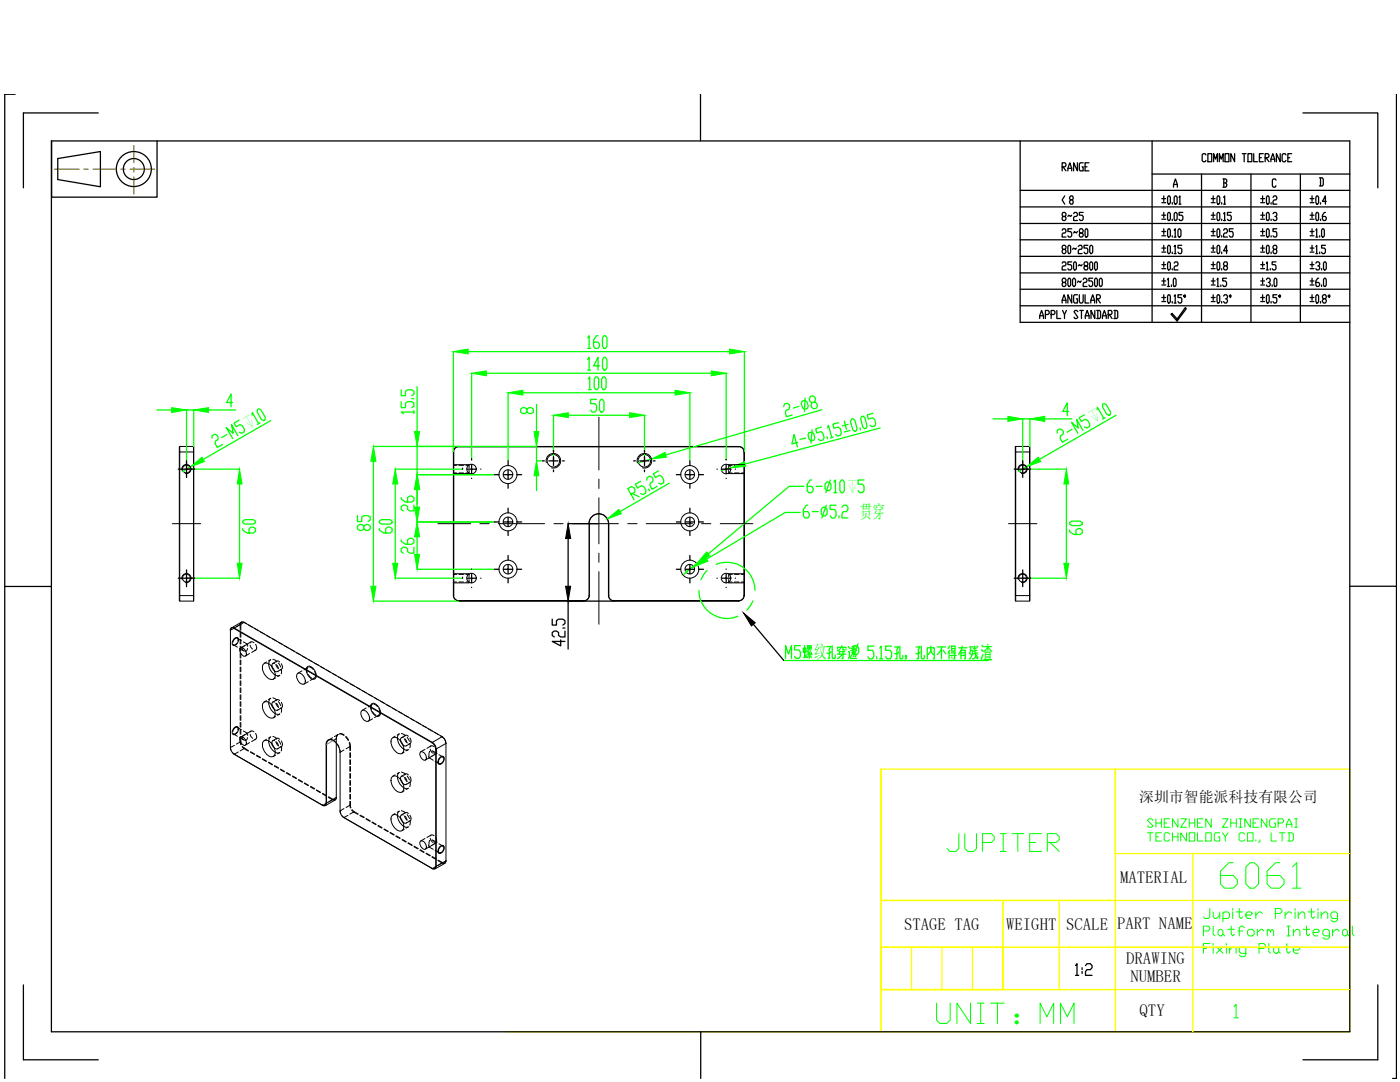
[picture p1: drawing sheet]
<svg xmlns="http://www.w3.org/2000/svg" width="279mm" height="216mm" viewBox="0 0 279 216" stroke-linecap="round" stroke-linejoin="round" font-family="sans-serif">
<defs><g id="words">
<text font-size="9.3" fill="#0f0" x="242.7" y="178.5">6061</text>
<text font-size="7.5" fill="#0f0" x="185.9" y="205.3">UNIT：MMMM</text>
<text font-size="7.1" fill="#0f0" x="188" y="171.1">JUPITER</text>
<text font-size="5.8" fill="#0f0" x="201.8" y="204.2">：</text>
<text font-size="4.4" x="211" y="45.2">8~25</text>
<text font-size="3.7" fill="#0f0" x="195.6" y="131.5">渣</text>
<g font-size="3.6" fill="#0f0">
<text x="171.6" y="103.3">贯穿</text>
<text x="162.5" y="131.4">纹</text>
</g>
<g font-size="3.4" fill="#0f0">
<text x="49.5" y="85.7" transform="rotate(-30 49.5 85.7)">↧</text>
<text x="218.2" y="84.7" transform="rotate(-31 218.2 84.7)">↧</text>
<text x="169.1" y="98.3">↧</text>
</g>
<g font-size="3.3">
<text x="223.5" y="176.3">MATERIAL</text>
<text x="180.4" y="185.5">STAGE TAG</text>
<text x="200.8" y="185.5">WEIGHT</text>
<text x="212.8" y="185.5">SCALE</text>
<text x="222.9" y="185.4">PART NAME</text>
<text x="224.8" y="192.4">DRAWING</text>
<text x="225.6" y="195.9">NUMBER</text>
<text x="227.4" y="202.7">QTY</text>
</g>
<text font-size="3" x="227.3" y="160">深圳市智能派科技有限公司</text>
</g></defs>
<!-- layer: 0 -->
<g fill="none" stroke="#000" stroke-width=".2">
<path d="M35.9 89.1l-.1 1.1M36.3 93.8a.91 .91 0 0 1 .8-1.1 .91 .91 0 0 1 1 1 .91 .91 0 0 1-1.1 .8M38.6 89.1h-2.7l-.1 29.7M38.7 90.2l-.1 28.6M90.5 90.2l.1 28.6zM90.5 94.4h.6M90.5 92.9h.6M90.5 92.7h3.1v.7M91.6 89.1a1.04 1.04 0 0 0-1.1 1.1M91.6 89.1a1.08 1.08 0 0 0-1.1 1.1M91.6 89.1l55.9 .1zM91.6 89.1v.1"/>
<path d="M91.6 94.4h.9M91.6 92.9h.9M93 94.4h.6M93 92.9h.6M93.6 93.8v.7h-3.1M109 92.3a1.46 1.46 0 0 1 1.3-1.8 1.46 1.46 0 0 1 1.6 1.6 1.46 1.46 0 0 1-1.8 1.3M127.2 92.3a1.46 1.46 0 0 1 1.3-1.8 1.46 1.46 0 0 1 1.6 1.6 1.46 1.46 0 0 1-1.9 1.3M145.4 93.8v.7h3.2M145.5 94.4h.6M145.5 92.9h.6M146.6 94.4h.9M146.6 92.9h.9"/>
<path d="M147.4 89.1a1.08 1.08 0 0 1 1.1 1.1M147.4 89.1a1.04 1.04 0 0 1 1.1 1.1M147.5 89.1v.1M147.9 92.9h.7M148 94.4h.6M148.5 90.2l.1 28.6zM148.6 92.7h-3.2v.7M202.6 89.2l.1-.1v1.1zM202.7 89.1h2.8v1.1h-2.8v28.6l-.1-28.6M203.2 93.8a.91 .91 0 0 1 .8-1.1 .91 .91 0 0 1 1 1 .91 .91 0 0 1-1.2 .8M205.5 89.1v29.7h-2.8v1.1M205.5 90.2v29.7h-2.8l-.1-1.1"/>
<path d="M36.3 115.6a.91 .91 0 0 1 .8-1.2 .91 .91 0 0 1 1 1 .91 .91 0 0 1-1.1 .8M38.6 118.8v1.1zM38.6 118.8h-2.7v1.1h2.7M38.7 118.8l-.1-29.7v1.1h-2.7v29.7M90.5 116.1h.6M90.5 114.6h.6M90.5 114.5h3.1v.7M90.5 118.8a1.04 1.04 0 0 0 1.1 1.1M90.6 118.8a.78 .78 0 0 0 .6 1l.4 .1M91.6 119.9h25zM91.6 116.1h.9M91.6 114.6h.9"/>
<path d="M93 116.1h.6M93 114.6h.6M93.6 115.6v.7h-3.1M117.5 104.5a1.95 1.95 0 0 1 2-2 1.95 1.95 0 0 1 1.9 2 1.93 1.93 0 0 0-1.9-2 1.93 1.93 0 0 0-1.9 2M117.6 118.8a1.04 1.04 0 0 1-1.1 1.1h.1M117.6 104.5v14.3M117.6 118.8h.1M117.6 104.5h.1M117.6 118.8a1.08 1.08 0 0 1-1.1 1.1M121.4 118.8a1.08 1.08 0 0 0 1.1 1.1M121.4 118.8v-14.3l.1 14.3M121.4 118.8h.1"/>
<path d="M121.5 118.8a1.04 1.04 0 0 0 1 1.1M122.5 119.9h25zM122.5 119.9h.1M145.4 115.6v.7h3.2M145.5 116.1h.6M145.5 114.6h.6M146.6 116.1h.9M146.6 114.6h.9M147.9 114.6h.7M148 116.1h.6M148.5 118.8a1.08 1.08 0 0 1-1.1 1.1M148.6 118.8h-.1a1.04 1.04 0 0 1-1.1 1.1"/>
<path d="M148.6 114.5h-3.2v.7M203.2 115.6a.91 .91 0 0 1 .8-1.2 .91 .91 0 0 1 1 1 .91 .91 0 0 1-1.2 .8M205.5 118.8v1.1M46.6 128.7l.8 .4M46.7 125.4l39.6 22.7M46.7 127.5l.3-.2 .4-.1a1.04 1.04 0 0 1-.9 1.6 .87 .87 0 0 1 .2-1.3zM46.7 125.4l-.5-.1-.2 .5M46.7 125.3a.49 .49 0 0 0-.5 0 .49 .49 0 0 0-.2 .5M46.8 125.3l1.9-1.1 39.5 22.8M46.8 125.3l-.8 .4v23.5M47.3 128.3l-.4 .4-.4-.1M47.3 127.4l.8 .4"/>
<path d="M47.5 127.9a.42 .42 0 0 0-.2-.6 .42 .42 0 0 0-.6 .3l-.2 .6M47.8 129.4l.8 .5M47.9 129.4a.99 .99 0 0 1 1.1 .3 .99 .99 0 0 1 .1 1.1 .66 .66 0 0 1-1.1-.5l-.1-.4zM47.9 124.6l.3-.5-2 1.2M47.9 124.6l-.7 .5M47.9 124.6h.2M47.9 124.6v1.1M47.9 126.2v.9M47.9 127.6v.9M47.9 129v.9M47.9 130.4v.9M47.9 131.7v.9"/>
<path d="M47.9 133.1v.9M47.9 134.5v.9M47.9 135.9v.9M47.9 137.3v.9M47.9 138.7v.9M48.1 124.6v1.1M48.1 126.2v.9M48.1 127.6v.9M48.1 129v.9M48.1 130.4v.9M48.1 131.7v.9M48.1 133.1v.9"/>
<path d="M48.1 134.5v.9M48.1 135.9v.9M48.1 137.3v.9M48.1 138.7v.9M48.2 124.1l.6 .1M48.6 128.1l.8 .4M48.8 124.2l-.4-.1-.3 .2v.3M48.8 124.2l.4 .2M48.8 128.8l-.7 .5M49.4 129v-.5l-.2 .1a.92 .92 0 0 0-.8 1 .51 .51 0 0 0 .6 .3 .51 .51 0 0 0 .4-.5M49.6 124.7l.7 .5M49.8 130.4l-.8 .5"/>
<path d="M49.9 128.7l.5 .8M50.1 128.1l-.8 .4M50.7 128.2l-.5-.1-.3 .2M50.8 125.4l.8 .4M51 128.6a.65 .65 0 0 1 .3 .6 .65 .65 0 0 1-.5 .6M51 129.7l-.8 .5M52 126.1l.8 .4M52.5 132.6a1.1 1.1 0 0 1 1.8 .4 1.75 1.75 0 0 1 .2 2.6 2.23 2.23 0 0 1-2.1-2.4zM53.1 126.8l.8 .4M53.2 132.1l-.5 .2M53.2 139.8l-.5 .3M54 131.6a1.63 1.63 0 0 0 .1 2.3l.8 .8"/>
<path d="M54 139.3l-.3 .9M54 131.6l-.4 .3M54 139.3l-.4 .3M54.2 133a.94 .94 0 0 0 1.3 .9M54.4 127.4l.8 .5M54.5 131.5l.8 .5M54.5 139.2l.8 .5M54.8 132.4h-.4l-.1 .6M54.9 134.7l.5 .1h.4l-.4 .2M55 135.3l-.5 .2M55 132.6l.5 .8M55.2 132.6l.4 .8"/>
<path d="M55.2 131.9l-.7 .5M55.2 139.6l-.7 .5M55.6 132.3l.4 .8M55.6 128.2l.8 .4M55.8 132.1l-.5-.2-.2 .2M55.8 139.8l-.5-.2-.2 .2M56.1 133.5v.9M56.1 132.4a.7 .7 0 0 1-.2 1.2M56.1 133.6l-.7 .4M56.7 128.8l.8 .5M58 129.5l.7 .5M59.2 130.2l.8 .5"/>
<path d="M59.4 134.4a1.14 1.14 0 0 1 1.4 1.1 .65 .65 0 0 1-.1 .9 .65 .65 0 0 1-.9-.2 1.63 1.63 0 0 1-.4-1.8zM60.3 133.9l-.8 .4M60.3 130.9l.8 .5M61.4 133.3l-.2 .4 .1 .5M61.4 133a1.46 1.46 0 0 1 1.6 1.3l.1 .5-.3 .7a1.18 1.18 0 0 1-1.4-.9 1.27 1.27 0 0 1 0-1.6zM61.5 133.2l-.8 .5M61.5 134.6l.7 .7M61.5 131.6l.8 .5M61.5 136l-.8 .5M61.8 133.1l.7 .5M62.7 135.3l-.8 .5M62.8 132.3l.8 .4"/>
<path d="M62.8 134a.93 .93 0 0 1-.2 1.4M63.9 133l.8 .4M65.1 133.7l.8 .4M66.4 134.4l.7 .4M67.5 135.1l.8 .4M68.7 135.7l.8 .5M69.9 136.5l.8 .4M71.1 137.1l.8 .5M72.3 137.8l.8 .5M73.5 138.5l.8 .5M74.7 139.2l.8 .5M75.9 139.9l.8 .4"/>
<path d="M46 149.2a1.55 1.55 0 0 0 .7 1.2M46.6 146.4l.8 .5M46.7 145.3l.3-.3h.4a1.04 1.04 0 0 1-.9 1.6 .87 .87 0 0 1 .2-1.3zM46.8 148.7l-.8 .5 .1 .5M47.3 146.1l-.4 .3h-.4M47.3 145.1l.8 .5M47.5 145.7a.42 .42 0 0 0-.2-.6 .42 .42 0 0 0-.6 .3l-.2 .6M47.6 150l-.8 .5-.4-.4M47.8 147.2l.8 .4M47.9 147.2a.99 .99 0 0 1 1.1 .3 .99 .99 0 0 1 .1 1.1 .66 .66 0 0 1-1.1-.5l-.1-.4zM47.9 148.1l.2 .5M47.9 140v.9"/>
<path d="M47.9 141.4v.9M47.9 142.8v.9M47.9 144.2v.9M47.9 145.6v.9M47.9 147v1.1M47.9 148.1l-.7 .4M47.9 148.1h.2M48.1 148.1v.5M48.1 140v.9M48.1 141.4v.9M48.1 142.8v.9M48.1 144.2v.9"/>
<path d="M48.1 145.6v.9M48.1 147v1.1M48.3 149l.4 .4M48.4 148.9l.4 .4M48.6 145.9l.8 .4M48.7 149.4l.8 .5M48.7 149.4l-.8 .4M48.8 149.3l.8 .5M48.8 149.3l-.1 .1M48.8 146.6l-.7 .5M49.4 146.7v-.4l-.4 .3a.57 .57 0 0 0-.6 .8 .57 .57 0 0 0 .9 .1l.1-.3M49.8 148.2l-.8 .5"/>
<path d="M49.9 146.5l.5 .8M50 150.1l.8 .5M50 150l.8 .5M50.1 145.9l-.8 .4M50.7 146l-.5-.1-.3 .2M51 146.4a.65 .65 0 0 1 .3 .6 .65 .65 0 0 1-.5 .5M51 147.5l-.8 .5M51.2 150.8l.8 .4M51.2 150.7l.8 .4M52.3 151.5l.8 .4M52.4 151.4l.8 .5M52.5 148a1.1 1.1 0 0 1 1.8 .4 1.75 1.75 0 0 1 .2 2.6 2.15 2.15 0 0 1-2.1-2.4z"/>
<path d="M52.5 140.3a1.1 1.1 0 0 1 1.8 .4 1.75 1.75 0 0 1 .2 2.6 2.15 2.15 0 0 1-2.1-2.4zM53.2 147.5l-.5 .3M53.6 152.2l.7 .4M53.6 152.1l.8 .4M53.6 140.2a2.77 2.77 0 0 0 1.3 2.2M53.6 147.9a2.77 2.77 0 0 0 1.3 2.2M54 147l-.3 .9M54 147l-.4 .3M54.2 140.7l.5 .8M54.2 148.4a.94 .94 0 0 0 1.3 .9M54.5 147l.8 .4M54.8 141.5l.4 .2 .3-.1"/>
<path d="M54.8 152.9l.8 .4M54.8 140.1h-.4l-.1 .6M54.8 147.8h-.4l-.1 .6M54.8 152.8l.8 .4M54.9 142.4l.5 .2 .4-.1-.4 .2M54.9 150.1l.5 .2 .4-.1-.4 .2M55 143l-.5 .2M55 150.7l-.5 .2M55 140.3l.5 .8M55 148l.5 .8M55.2 140.3l.4 .9M55.2 148.1l.4 .8"/>
<path d="M55.2 147.3l-.7 .5M55.6 140l.4 .8M55.6 147.7l.4 .8M55.8 147.5l-.5-.2-.2 .2M55.9 153.6l.8 .4M56 153.5l.8 .4M56.1 141.2v.9M56.1 140.1a.7 .7 0 0 1-.2 1.2M56.1 148.9v.9M56.1 147.8a.7 .7 0 0 1-.2 1.2M56.1 141.3l-.7 .4M56.1 149l-.7 .4"/>
<path d="M57.1 154.2l.8 .5M57.2 154.1l.8 .5M58.3 155l.9 .4M58.4 154.8l.8 .5M59.5 155.6l.8 .5M59.6 155.5l.8 .5M60.7 156.3l.8 .5M60.8 156.2l.8 .5M61.9 157l.8 .5M62 156.9l.8 .5M63.1 157.7l.8 .5M63.2 157.6l.8 .5"/>
<path d="M64.3 158.4l.8 .4M64.4 158.3l.8 .5M65.1 148.6v11.6M65.5 159.1l.9 .5M65.6 159l.8 .5M66.4 159.6h.5M66.4 159.6l-.8 .4M66.4 147.2l-.8 .5M66.4 159.5v.1M66.5 147.7v.1M66.5 147.8a.83 .83 0 0 0-.9-.1 .83 .83 0 0 0-.4 .8M66.5 147.8l.4 .3"/>
<path d="M66.9 159.6l-1.9 1.2M67.1 159.1l-.2 .5M67.1 159.1v.3l-.3 .2-.4-.1M67.2 148.4l.5 .8M67.4 146.7l-.3 .7-.6 .4M67.4 146.5l-.3 .9v11.7l-1.9 1.1M67.5 146.5l-.8 .5M67.7 146.5l.3-.1 .6 .3M67.8 146.4l.9 .3M67.8 149.6l.1 .5M67.9 150.1v.1M68.6 149.7l-.7 .4"/>
<path d="M69 147l.5 .8M69 147l.6 .7M69.7 148.2l.1 .8M69.8 148.1l.1 .9M69.8 149l-.7 .4M69.8 149h.1M69.8 149v.7M69.8 150.2v.9M69.8 151.6v.9M69.8 153v.9M69.8 154.4v.9M69.8 155.8v.9"/>
<path d="M69.8 157.1v.9M69.8 158.5v.9M69.8 159.9v.8M69.9 149v.7M69.9 150.2v.9M69.9 151.6v.9M69.9 153v.9M69.9 154.4v.9M69.9 155.8v.9M69.9 157.1v.9M69.9 158.5v.9M69.9 159.9v.8"/>
<path d="M72.2 141.8a1.14 1.14 0 0 1 1.5 1.1 .65 .65 0 0 1-.1 .9 .65 .65 0 0 1-1-.1 1.63 1.63 0 0 1-.4-1.9zM73.1 141.3l-.8 .4M74.2 140.7l-.1 .5v.4M74.2 140.4a1.46 1.46 0 0 1 1.7 1.3l.1 .6-.3 .6a1.18 1.18 0 0 1-1.5-.9 1.27 1.27 0 0 1 0-1.6zM74.3 140.6l-.8 .5M74.4 142l.6 .7M74.4 143.4l-.9 .5M74.6 140.5l.8 .5M75.6 142.7l-.9 .5M75.6 141.4a.93 .93 0 0 1-.2 1.4M77.1 140.6l.8 .4M78.2 147.4a1.1 1.1 0 0 1 1.7 .4 1.87 1.87 0 0 1 .4 2.5 1.21 1.21 0 0 1-1.6-.6 2.29 2.29 0 0 1-.5-2.3z"/>
<path d="M78.2 155.1a1.1 1.1 0 0 1 1.7 .4 1.92 1.92 0 0 1 .4 2.5 1.57 1.57 0 0 1-2-1.1l-.3-.9zM78.3 141.3l.8 .4M78.8 146.9l-.4 .3M78.8 154.6l-.4 .3M79.3 146.7l.4-.3-.2 .2-.2 .7M79.3 154.4l.4-.3-.2 .2-.2 .7M79.3 147.3a2.38 2.38 0 0 0 2 2.4l.2-.1M79.3 155a2.38 2.38 0 0 0 2 2.4l.2-.1M79.5 142l.8 .4M79.9 147.8a.92 .92 0 0 0 1.3 .9M79.9 155.5l.5 .8M80.1 146.4l.8 .4"/>
<path d="M80.1 154.1l.8 .4M80.4 156.4l.4 .2 .4-.2M80.5 147.2h-.3l-.2 .1-.1 .5M80.5 154.9h-.3l-.2 .1-.1 .5M80.7 150.1l-.5 .2M80.7 157.8l-.5 .2M80.7 142.7l.8 .4M80.7 147.4l.5 .8M80.7 155.1l.5 .8M80.9 147.5l.4 .8M80.9 155.2l.4 .8M80.9 146.7l-.8 .5"/>
<path d="M80.9 154.4l-.8 .5M81.3 147.1l.4 .8M81.3 154.8l.4 .8M81.5 146.9l-.5-.2-.3 .3M81.5 154.6l-.5-.2-.3 .3M81.5 149.6l-.5 .2M81.5 157.3l-.5 .2M81.8 147.2a.7 .7 0 0 1-.2 1.2M81.8 155a.7 .7 0 0 1-.2 1.1M81.8 148.4v.8M81.8 156.1v.8M81.8 148.4l-.7 .4"/>
<path d="M81.8 156.1l-.7 .4M81.9 143.4l.8 .4M83.1 144l.8 .5M83.9 150.1a.99 .99 0 0 1 1 .4 .99 .99 0 0 1 .1 1 .66 .66 0 0 1-1-.4l-.2-.5zM84.3 144.8l.8 .4M84.8 149.5l-.8 .5M85.5 145.4l.8 .5M85.6 151.2l.9 .5M85.7 151.2l-.8 .5M85.8 149.9l-.2 .4v.9l.7-.4M85.9 149.5l.4 .8M86 148.8l-.8 .5"/>
<path d="M86.2 149.8a.52 .52 0 0 1 .4 .7M86.2 148.2a1.55 1.55 0 0 1 .7 1.2M86.3 148.1a1.67 1.67 0 0 1 .7 1.3M86.4 149.9l.8 .4M86.6 149l-.5-.2-.2 .2M86.7 146.1l.8 .5M86.8 151.9l.8 .5M86.9 149.3a.7 .7 0 0 1-.2 1.2M87 149.5l.1 23.4zM87 150.5l-.8 .4M87.6 150.6l.8 .5M87.8 151.2l.2-.2 .5-.1a1.04 1.04 0 0 1-.9 1.6 .94 .94 0 0 1 .2-1.3z"/>
<path d="M87.8 151.3a.43 .43 0 0 1 .6-.2 .43 .43 0 0 1 .1 .6 .69 .69 0 0 1-.9 .6l-.1-.5zM87.9 146.8l.4 .2M88.2 147a1.67 1.67 0 0 1 .8 1.3M88.2 147l-1.9 1.1M88.2 147h.1M88.2 147a1.55 1.55 0 0 1 .8 1.3M89 148.4v23.4l-2.7 1.5M89 148.4l-1.9 1.1M89 148.3v.1M64.4 160.7l-17.7-10.2 17.7 10.2M64.4 160.7h.1M65.1 160.2l-.2 .5h-.5"/>
<path d="M65.1 160.2v-11.6a.94 .94 0 0 1 .6-1 .94 .94 0 0 1 1.1 .4 3.1 3.1 0 0 1 1.1 2.2v11.7a1.55 1.55 0 0 0 .7 1.2M65.2 160.2a.49 .49 0 0 1-.3 .5 .49 .49 0 0 1-.5 0M65.2 160.2l-.8 .5M68.6 163.1l17.7 10.2M68.6 163.1l17.6 10.2M68.6 161.3l-.7 .5 .1 .6M69.4 162.7l-.8 .4-.4-.4M69.8 160.7l.1 .5M69.8 160.7l-.7 .4M69.8 160.7h.1M69.9 160.7l.1 .5M70.2 161.6l.4 .4"/>
<path d="M70.3 161.6l.3 .3M70.6 162l.8 .5M70.6 162l-.8 .4M70.6 161.9l.9 .5M70.6 161.9v.1M71.8 162.7l.8 .5M71.9 162.7l.8 .4M73 163.4l.8 .5M73.1 163.3l.8 .5M74.2 164.1l.8 .5M74.3 164l.8 .5M75.4 164.8l.8 .4"/>
<path d="M75.5 164.7l.8 .5M76.6 165.5l.8 .5M76.7 165.4l.8 .5M77.8 166.2l.8 .4M77.9 166.1l.8 .5M78.2 162.8a1.1 1.1 0 0 1 1.7 .5 1.92 1.92 0 0 1 .4 2.4 1.57 1.57 0 0 1-2-1.1l-.3-.9zM78.8 162.3l-.4 .3M79 166.9l.8 .4M79.1 166.8l.8 .4M79.3 162.1l.4-.2-.2 .1-.2 .7M79.3 162.7a2.38 2.38 0 0 0 2 2.4l.2-.1M79.9 163.2a.92 .92 0 0 0 1.3 .9"/>
<path d="M80.1 161.8l.8 .4M80.2 167.6l.8 .4M80.3 167.5l.8 .5M80.5 162.6h-.3l-.2 .1-.1 .6M80.7 165.5l-.5 .2M80.7 162.8l.5 .8M80.9 162.9l.4 .8M80.9 162.2l-.8 .4M81.3 162.5l.4 .8M81.4 168.2l.8 .5M81.5 168.2l.8 .4M81.5 162.3l-.5-.2-.3 .3"/>
<path d="M81.5 165l-.5 .2M81.8 162.7a.7 .7 0 0 1-.2 1.1M81.8 163.8v.8M81.8 163.8l-.7 .4M82.6 169l.8 .4M82.6 168.8l.9 .5M83.8 169.6l.8 .5M83.9 167.9a.99 .99 0 0 1 1 .3 .99 .99 0 0 1 .1 1.1 .66 .66 0 0 1-1-.5l-.2-.4zM83.9 169.6l.7 .4M84.8 167.3l-.8 .5M85 170.3l.8 .5M85.1 170.2l.8 .5"/>
<path d="M85.6 169l.9 .5M85.7 169l-.8 .4M85.8 167.7l-.2 .4v.9l.7-.4M85.9 167.3l.4 .8M86 166.6l-.8 .5M86.2 167.6a.52 .52 0 0 1 .4 .7M86.2 171l.8 .5M86.2 173.3h.1M86.2 170.9l.9 .5M86.4 167.7l.8 .4M86.6 166.8l-.5-.2-.2 .2M86.8 169.7l.8 .5"/>
<path d="M86.9 172.9l-.2 .4h-.5M86.9 167.1a.7 .7 0 0 1-.2 1.2M87 168.2l-.8 .5M87 172.8a.49 .49 0 0 1-.2 .5 .49 .49 0 0 1-.5 0M87.4 171.7l.8 .5M87.4 171.6l.9 .5M87.6 168.4l.8 .4M87.8 169l.2-.2 .5-.1a1.04 1.04 0 0 1-.9 1.6 .94 .94 0 0 1 .2-1.3zM87.8 169.1a.43 .43 0 0 1 .6-.2 .43 .43 0 0 1 .1 .6 .69 .69 0 0 1-.9 .6l-.1-.5zM88.2 172.2l.6 .1-2 1.1M88.2 172.2l-.7 .4M88.3 172.1l-.1 .1"/>
<path d="M89 171.7l-.2 .5M89 171.7a.43 .43 0 0 1-.4 .5l-.3-.1"/>
<circle cx="37.2" cy="93.6" r=".78"/>
<circle cx="94.1" cy="93.6" r=".95"/>
<circle cx="101.4" cy="94.7" r="1.8"/>
<circle cx="101.4" cy="94.7" r=".95"/>
<circle cx="110.4" cy="91.9" r="1.25"/>
<circle cx="128.6" cy="91.9" r="1.25"/>
<circle cx="137.7" cy="94.7" r="1.8"/>
<circle cx="137.7" cy="94.7" r=".95"/>
<circle cx="144.9" cy="93.6" r=".95"/>
<circle cx="204.1" cy="93.6" r=".78"/>
<circle cx="37.2" cy="115.4" r=".78"/>
<circle cx="94.1" cy="115.4" r=".95"/>
<circle cx="101.4" cy="104.1" r="1.8"/>
<circle cx="101.4" cy="113.6" r="1.8"/>
<circle cx="101.4" cy="104.1" r=".95"/>
<circle cx="101.4" cy="113.6" r=".95"/>
<circle cx="137.7" cy="113.6" r="1.8"/>
<circle cx="137.7" cy="104.1" r="1.8"/>
<circle cx="137.7" cy="113.6" r=".95"/>
<circle cx="137.7" cy="104.1" r=".95"/>
<circle cx="144.9" cy="115.4" r=".95"/>
<circle cx="204.1" cy="115.4" r=".78"/>
</g>
<!-- layer: VhF -->
<g fill="none" stroke="#0f0" stroke-width=".25">
<path d="M80.1 77.8v1.2h.8v-.9l.4-.3h.9l.4 .3v.6l-.4 .3M82.2 79.6h.4M83.2 77.1v9M90.5 70.2v19.9M93.4 70.2h52.2M94.1 74.5v17.2M97.1 74.5h44.9M101.4 78.4v13.5M104.4 78.4h30.3M117.3 67.4l.3-.4v2.5M117.3 71.7l.3-.4v2.5M117.3 69.5h.6"/>
<path d="M117.3 73.8h.6M117.4 75.6l.3-.4v2.5M117.4 77.7h.6M118.9 75.2h.3l.3 .4v1.7l-.3 .4h-.3l-.3-.4v-1.7zM119.1 79.7h-1.2v.8h.9l.3 .5v.8l-.3 .4h-.6l-.3-.4M119.4 67h-.3l-.6 .8v1.3l.3 .4h.6l.2-.4v-.4l-.2-.4h-.9M119.6 73h-1.1l.9-1.7v2.5M119.9 79.7h.3l.3 .4v1.7l-.3 .4h-.3l-.3-.4v-1.7zM120.4 75.2h.3l.3 .4v1.7l-.3 .4h-.3l-.3-.4v-1.7zM120.5 67h.3l.3 .4v1.7l-.3 .4h-.3l-.3-.4v-1.7zM120.5 71.3h.3l.3 .4v1.7l-.3 .4h-.3l-.3-.4v-1.7zM137.7 78.4v13.5"/>
<path d="M144.9 74.5v17.2M148.6 70.2v19.9M160.7 79.4l-.2 2.7M31.3 81.8h3M37.3 93.6h10.5M38 93.1l-1.5 1M38.7 89.1v-7.3h-1.5v11.8M41.6 81.8h5.4M42.3 87.4v-.5l.6-.3 .4 .2 .2 .4v.5l-.5 .3-.1 .5 .5 .8 1-.6M45.3 86.7l-1 .6M46.4 80.3h-1.2l.9-1.7v2.6M47.5 86.9l-1.3-2.2 .3 1.8-1.4-1.2 1.4 2.2"/>
<path d="M47.7 83.8l-1 .6 .4 .7 .8-.4 .5 .2 .4 .8-.1 .5-.5 .3-.4-.3M47.8 96.6v15.8M50.3 82.8v-.5l1.3 2.2M51.4 81.7l.2-.1 .5 .2 .8 1.4v.6l-.3 .1-.4-.2-.9-1.5zM51.9 84.4l-.5 .3M54 83.9l-13.4 7.8M74.5 89.1h17M74.5 92v25M78.9 93.6h13.4M78.9 96.6v15.8M80.1 80.2v1.1h.8v-.9l.4-.2h.9l.4 .2v.6l-.4 .3M80.1 99.3v.3l.8 .6h1.3l.4-.3v-.6l-.4-.3h-.4l-.5 .3v.9"/>
<path d="M82.6 82.2h-2.5l.4 .3M82.6 81.9v.6M83.2 89.1v5.6h15.4M83.2 97.7v3.5M91.6 89.1h15.5v2.9h1.2M105.2 81.6l.4-.3h.4l.4 .3v.6l-.4 .3h-.4l-.4-.3v-.6l-.5-.3h-.4l-.4 .3v.6l.4 .3h.4l.5-.3M107.1 80.7v5.4M107.1 94.9v3M110.5 82.9v9M113.4 82.9h12.3M125.9 98.6l.8-.4v-.5l-.2-.4-.5-.2-.7 .4 1.2 2.2M126.2 98.5l1.4 .6"/>
<path d="M127.9 96l-1.1 .6 .4 .8 .8-.5 .5 .2 .4 .8-.1 .5-.5 .3-.4-.2M128.6 82.9v9M129.1 95.8v-.5l.5-.3 .5 .2 .2 .4v.5l-.5 .3-.1 .5 .4 .7 1.1-.6M129.4 97.6l.2 .3M130 91.6l-2.8 .8M131.4 94l-1 .5 .4 .8 .8-.5 .5 .3 .4 .7-.1 .5-.5 .3-.4-.2M133.6 96.4l-9.8 5.7M156.4 81.1l.2-.5 .5-.2 .4 .4 .1 .4-.1 .5-.6 .1-.2 .5 .2 .9 1.2-.4M159.4 81.1l-1.1 .3M160.1 80l.6-.1 .4 .3 .2 .8-.2 .5-.6 .2-.3-.4-.3-.8zM160.5 97h-3l-16.1 13.5M162 95.8h-.3l-.6 .8v1.3l.3 .4h.6l.3-.4v-.4l-.3-.5h-.9"/>
<path d="M162.6 80.2l.4 .3 .1 .4-.1 .5-.6 .2-.4-.3-.1-.4 .1-.5 .6-.2 .1-.5v-.4l-.5-.3-.5 .1-.2 .5 .1 .4 .4 .4M162.9 97h1.2M164 81.8l-31.1 9M164.9 96.2h.6l.3 .4v.9l-.3 .4h-.6l-.3-.4v-.9zM165.7 95.8l-.9 2.5M166.4 96.2l.3-.4v2.5M166.4 98.3h.6M167.9 95.8h.3l.3 .4v1.7l-.3 .4h-.3l-.3-.4v-1.7zM172.4 95.8h-1.1v.8h.8l.3 .4v.9l-.3 .4h-.6l-.2-.4M198.2 83.6h2.9M204.1 93.6h8.7M204.9 93.1l-1.6 1"/>
<path d="M205.5 89.1v-5.5h-1.4v10M208.5 83.6h5.4M211 86.4v-.5l.5-.3 .5 .2 .2 .4-.1 .5-.5 .3v.5l.4 .7 1.1-.6M212.8 96.6v15.8M213.3 82.1h-1.2l.9-1.7v2.5M214 85.7l-1 .5M216.1 85.9l-1.2-2.2 .3 1.7-1.4-1.1 1.3 2.2M216.4 82.8l-1 .6 .4 .7 .8-.4 .5 .2 .4 .7-.1 .5-.5 .3-.5-.2M219 81.8v-.5l1.3 2.2M220.1 80.7l.2-.2 .5 .2 .8 1.5v.5l-.3 .2-.4-.3-.9-1.4zM220.6 83.3l-.6 .3M222.7 82.9l-15.3 8.8"/>
<path d="M37.3 115.4h10.5M48.4 105.5v.3l.9 .6h1.3l.4-.3v-.6l-.4-.3h-.5l-.4 .3v.9M48.4 104l.5-.3h1.7l.4 .3v.3l-.4 .3h-1.7l-.5-.3zM71.3 102.9v1.2h.9v-.9l.4-.3h.9l.4 .3v.6l-.4 .3M72.6 105l.4-.3h.5l.4 .3v.6l-.4 .2h-.5l-.4-.2v-.6l-.4-.3h-.4l-.5 .3v.6l.5 .2h.4l.4-.2M74.5 119.9h17M75.7 105.5v.3l.9 .6h1.2l.4-.3v-.6l-.4-.3h-.4l-.4 .3v.9M75.7 104l.4-.3h1.7l.4 .3v.3l-.4 .3h-1.7l-.4-.3zM78.9 115.4h13.4M80.1 107.7v.3l.8 .6h1.3l.4-.3v-.6l-.4-.3h-.4l-.5 .3v.9M82.6 100.8v1.2h-.8l-.5-.3v-.6l-.4-.3h-.4l-.4 .3v.6l.4 .3M82.6 109.2v1.2h-.8l-.5-.3v-.6l-.4-.3h-.4l-.4 .3v.6l.4 .3"/>
<path d="M83.2 107.1v3.5M83.2 104.2h15.4M83.2 113.6h15.4M138.5 113.1l-1.6 1M139.1 112.4l-2.8 2.3M139.5 117.8a5.5 5.5 0 0 0 7.7 5.2M141.1 113.8l-.7 .9-.5 1M142.9 112.6a5.6 5.6 0 0 1 7.8 5.2M150.3 119.9l-1.2 1.8M159.7 102.2h-3l-15.7 9.4M161.2 100.8h-.3l-.6 .9v1.2l.3 .4h.6l.3-.4v-.4l-.3-.4h-.9M162.1 102.1h1.2"/>
<path d="M164.2 101.2h.6l.3 .5v.8l-.3 .4h-.6l-.3-.4v-.8zM164.9 100.8l-.9 2.5M166.8 100.8h-1.1v.9h.9l.2 .4v.8l-.2 .4h-.6l-.3-.4M167.4 102.9v.4M168 101.2l.3-.4h.6l.3 .4v.5l-.3 .4h-.6l-.3 .4v.8h1.2M204.1 115.4h8.7M213.5 105.8v.3l.8 .6h1.3l.4-.3v-.6l-.4-.3h-.4l-.5 .3v.9M213.5 104.3l.4-.3h1.7l.4 .3v.3l-.4 .3h-1.7l-.4-.3zM156.4 131.8h40.8M156.8 131.4v-2.6l.6 1.7 .6-1.7v2.6M159.7 128.8h-1.1v.9h.8l.3 .4v.9l-.3 .4h-.6l-.2-.4M160.3 129.3h.5v.9h-.5z"/>
<path d="M160.3 131.2h.3M160.6 128.8v2.4l.2-.3M160.8 130.7l.1 .5M161.1 129.9l.3 .5M161.2 128.8h.7v.7h-.7zM161.2 129.2h.7M161.3 130.9l-.1 .3M161.4 129.7l-.2 .3M161.5 128.8v.7M161.5 130.5v.9M161.8 129.9l-.5 .6M161.8 130.9l.1 .3"/>
<path d="M161.9 130.4l-.1 .1h-.7M161.9 130.2l.1 .5M165 129h.9l-.4 .5v1.9h-.2M165.9 130l-.4 .4h-.5M166.1 128.8v2.4l.1 .2h.4l.1-.2v-.5M167.1 130.5h1.7M167.7 129.2l-.2 .5-.4 .2M168 128.8v.4M168.2 130v1.4h-.2M168.2 130.5l-1.1 .9M168.2 129.2v.5h.6M168.6 130h-1.1v.5"/>
<path d="M168.8 129.3v-.1h-1.7v.3M169.3 130h.2v1l-.2 .4M169.3 129l.2 .3M169.5 131l.3 .4h1.2M169.8 129.9l.6-.4 .6 .4M169.8 129.3h1.2M170 130.2h.6l-.2 .3h.3l.1 .2-.2 .3M170.1 130.2v.3l-.3 .5M170.4 129v1.2M170.5 128.9h.6l.3 .4v.8l-.3 .5h-.6l-.3-.5v-.8zM170.7 128.8l-.7 .2M171.3 128.5l-.9 2.5"/>
<path d="M174.4 128.9h-1.2v.9h.9l.3 .4v.8l-.3 .5h-.6l-.3-.5M175 131v.5M175.6 129.3l.3-.4v2.6M175.6 131.5h.6M177.9 128.9h-1.1v.9h.8l.3 .4v.8l-.3 .5h-.5l-.3-.5M178.5 129.1h.8l-.3 .5v1.9h-.3M179.3 130.1l-.3 .3h-.5M179.6 128.9v2.4l.1 .2h.4l.1-.2v-.5M180.9 131l-.1-.2-.1 .2 .1 .1 .1-.1v.3l-.2 .2M182.8 129.1h.8l-.3 .5v1.9h-.3M183.6 130.1l-.3 .3h-.5M183.9 128.9v2.4l.1 .2h.3l.2-.2v-.5"/>
<path d="M185.1 131.5v-2.2h1.4v2.2h-.3M185.8 128.9a1.51 1.51 0 0 1-.6 1.7M185.8 129.6l.1 .5 .5 .5M187 129.1h1.7M187.9 129.4l-.9 1.2M188 129.1l-.1 .3v2.1M188.2 129.8l.5 .6M189.4 130.3v1.2M189.5 128.9l-.3 .5M189.5 129.8l-.3 .5M189.7 130.8h1.2M189.8 130.3h.9"/>
<path d="M189.9 128.9h.7v1h-.7zM189.9 129.4h.7M189.9 131.1l.1 .2M190.5 130.3v1.2h-.2M191.3 129.3h1.7M191.8 131.5v-1.7h.8v1.7h-.1M191.8 130.3h.8M191.8 130.8h.8M192 128.9l-.1 .7-.6 1M193.5 129.1h.8M193.7 129.1v.7l-.2 .6M193.7 129.8h.4a1.95 1.95 0 0 1-.6 1.7"/>
<path d="M193.7 130.4l.2 .4M194.5 128.9l.2 2.2 .4 .4v-.5M195 130.6a1.08 1.08 0 0 1-.9 .9M195 129.3l-.7 .1M195 129.8l-.7 .1M195 128.9l.1 .2M195.1 130.3l-.8 .1"/>
</g>
<g fill="#0f0" stroke="#0f0" stroke-width=".2">
<path d="M90.5 70.2l2.9-.5v.9z"/>
<path d="M145.6 69.7l3 .5-3 .4z"/>
<path d="M74.5 89.1l.5 2.9h-1z"/>
<path d="M74 117h1l-.5 2.9z"/>
<path d="M94.1 74.5l3-.5v1z"/>
<path d="M142 74l2.9 .5-2.9 .5z"/>
<path d="M101.4 78.4l3-.5v.9z"/>
<path d="M134.7 77.9l3 .5-3 .4z"/>
<path d="M110.5 82.9l2.9-.5v.9z"/>
<path d="M125.7 82.4l2.9 .5-2.9 .4z"/>
<path d="M78.9 93.6l.5 3h-1z"/>
<path d="M78.4 112.4h1l-.5 3z"/>
<path d="M83.2 94.7l.5 3h-1z"/>
<path d="M82.7 86.1h1l-.5 3z"/>
<path d="M82.7 101.2h1l-.5 3z"/>
<path d="M83.2 104.2l.5 2.9h-1z"/>
<path d="M82.7 110.6h1l-.5 3z"/>
<path d="M107.1 92l.4 2.9h-.9z"/>
<path d="M106.6 86.1h.9l-.4 3z"/>
<path d="M130 91.6l2.7-1.3 .3 .9z"/>
<path d="M141 110.1l.7 .8-2.6 1.5z"/>
<path d="M138.5 113.1l2.3-2 .5 .9z"/>
<path d="M121.2 103.6l2.3-1.9 .5 .8z"/>
<path d="M212.3 112.4h1l-.5 3z"/>
<path d="M212.8 93.6l.5 3h-1z"/>
<path d="M201.1 83.1l3 .5-3 .5z"/>
<path d="M205.5 83.6l3-.5v1z"/>
<path d="M204.9 93.1l2.3-1.9 .5 .9z"/>
<path d="M47.3 112.4h1l-.5 3z"/>
<path d="M47.8 93.6l.5 3h-1z"/>
<path d="M38 93.1l2.3-1.9 .5 .9z"/>
<path d="M34.3 81.3l2.9 .5-2.9 .5z"/>
<path d="M38.7 81.8l2.9-.5v1z"/>
</g>
<g fill="none" stroke="#0f0" stroke-width=".25">
<path d="M145.9 93.4l-1.9 .5M159.2 88.3l-1.2 .3 .5-1.9 .6 2.5M160.8 87.4l-1.1 .3M161.4 86.3l.6-.1 .4 .3 .2 .8-.2 .5-.5 .2-.4-.4-.2-.8zM162.1 85.7l-.2 2.7M163.9 85.2l-1.1 .4 .2 .8 .8-.3 .4 .4 .3 .8-.2 .5-.6 .1-.4-.3M165 87.1l.2 .5M165.2 85.4l.1-.5 .7 2.4M166.3 87.2l-.6 .2M167.4 84.3l-1.2 .3 .2 .8 .9-.2 .4 .3 .2 .9-.2 .4-.6 .2-.3-.3M168.5 84l.4 1.7M169.3 84.7l-1.2 .3"/>
<path d="M169.6 85.9l-1.1 .3M169.9 83.6l.3-.1 .4 .4 .4 1.6-.1 .5-.3 .1-.4-.4-.5-1.6zM171.6 85.4l.1 .4M171.9 83.1l.3-.1 .4 .4 .4 1.6-.1 .5h-.3l-.4-.3-.4-1.6zM174.2 82.5l-1.1 .3 .2 .8 .8-.2 .5 .3 .2 .8-.2 .5-.6 .1-.4-.2M175.7 85.4l-27 7.2"/>
</g>
<path d="M145.9 93.4l2.7-1.3 .2 1z" fill="#0f0" stroke="#0f0" stroke-width=".2"/>
<!-- layer: VhF -->
<g fill="none" stroke="#000" stroke-width=".25">
<path d="M37.2 92v1.6h-1.6M38.9 93.6h-1.7v1.7M92.3 93.6h.1M94.1 92.7v.9h-.9M94.1 91.8h.1M94.1 95.4v.1M95.1 93.6h-1v.9M95.9 93.6h.1M98.7 94.7h.9M101.4 93.8v.9h-.9M101.4 92v.9M101.4 96.5v.9"/>
<path d="M102.3 94.7h-.9v.9M103.2 94.7h.9M108.3 92h.3M110.5 91.1v.9h-1M110.5 89.8v.4M110.5 93.8v.3M111.4 92h-.9v.9M112.3 92h.3M126.5 92h.3M128.6 91.1v.9h-.9M128.6 89.8v.4M128.6 93.8v.3"/>
<path d="M129.5 92h-.9v.9M130.4 92h.3M135 94.7h.9M137.7 93.8v.9h-.9M137.7 92v.9M137.7 96.5v.9M138.6 94.7h-.9v.9M139.5 94.7h.9M143.1 93.6h.1M144.9 92.7v.9h-.9M144.9 91.8h.1M144.9 95.4v.1"/>
<path d="M145.9 93.6h-1v.9M146.7 93.6h.1M204.1 92v1.6h-1.7M205.8 93.6h-1.7v1.7M37.2 113.7v1.7h-1.6M38.9 115.4h-1.7v1.7M92.3 115.4h.1M94.1 114.5v.9h-.9M94.1 113.6h.1M94.1 117.2h.1M95.1 115.4h-1v.9M95.9 115.4h.1"/>
<path d="M98.7 104.2h.9M98.7 113.6h.9M101.4 103.2v1h-.9M101.4 112.7v.9h-.9M101.4 101.4v.9M101.4 106v.9M101.4 110.8v1M101.4 115.4v.9M102.3 104.2h-.9v.8M102.3 113.6h-.9v.9M103.2 104.2h.9M103.2 113.6h.9"/>
<path d="M113.4 104.5h6.1M113.4 107.5v9.5M122.5 119.9h-9.1v9.6M135 104.2h.9M135 113.6h.9M137.7 103.2v1h-.9M137.7 112.7v.9h-.9M137.7 101.4v.9M137.7 106v.9M137.7 110.8v1M137.7 115.4v.9M138.6 104.2h-.9v.8"/>
<path d="M138.6 113.6h-.9v.9M139.5 104.2h.9M139.5 113.6h.9M143.1 115.4h.1M144.9 114.5v.9h-.9M144.9 113.6h.1M144.9 117.2h.1M145.9 115.4h-1v.9M146.7 115.4h.1M204.1 113.7v1.7h-1.7M205.8 115.4h-1.7v1.7M110.2 123.5v1.2h.9v-.9l.4-.3h.8l.4 .3v.6l-.4 .3"/>
<path d="M111.9 127.7v1.2l-1.7-.9h2.5M112.3 125.3h.4M112.7 125.9v1.2h-.8l-.4-.3v-.6l-.4-.3h-.5l-.4 .3v.6l.4 .3M150.3 124.6l6.1 7.2"/>
</g>
<path d="M113.4 104.5l.5 3h-1zM112.9 117h1l-.5 2.9zM148.4 122.3l2.3 2-.7 .6z" fill="#000" stroke="#000" stroke-width=".2"/>
<g fill="none" stroke="#000" stroke-width=".2">
<path d="M119.5 83.2v10.6M119.5 95.6v1.9M119.5 99.3v9.2M34.4 104.5h5.7M87.4 104.5h6.6M95.8 104.5h1.8M99.5 104.5h9.2M110.5 104.5h1.9M114.2 104.5h9.2M119.5 110.4v1.8M119.5 114.1v10.5M125.3 104.5h1.8"/>
<path d="M129 104.5h9.2M140 104.5h1.9M143.7 104.5h6.6M201.3 104.5h5.6"/>
</g>
<!-- layer: 0 -->
<path d="M66.5 147.8l-1.3 .8" fill="none" stroke="#808080" stroke-width=".2"/>
<g fill="none" stroke="#0f0" stroke-width=".2">
<path d="M229 166.2h1.1M229.5 166.2v1.6M230.1 163.7l-.3-.3h-.5l-.3 .3 1.1 1.1-.3 .3h-.5l-.3-.3M230.7 163.4v1.7M230.7 164.2h1.1M230.7 167h.5M231.8 166.2h-1.1v1.6h1.1M231.8 163.4v1.7M232.3 164.2h.6M233.4 163.4h-1.1v1.7h1.1M233.4 166.4l-.3-.2h-.5l-.3 .2v1.2l.3 .2h.5l.3-.2M234 167h1.1"/>
<path d="M234 166.2v1.6M235.1 163.4v1.7l-1.1-1.7v1.7M235.1 166.2v1.6M235.6 163.4h1.2l-1.2 1.7h1.2M236.8 166.2v1.6l-1.2-1.6v1.6M237.3 166.2h1.1v1.6h-1.1zM237.3 164.2h1.1M237.3 163.4v1.7M238.4 163.4v1.7M239 166.2v1.6h1.1M239 164.2h.5M240.1 163.4h-1.1v1.7h1.1"/>
<path d="M240.6 166.2h1.1v1.6h-1.1zM241.7 163.4v1.7l-1.1-1.7v1.7M243.4 166.2h-.8l-.3 .2v1.2l.3 .2h.8v-.8h-.3M244 163.4h1.1l-1.1 1.7h1.1M244 166.2l.5 .8v.8M245.1 166.2l-.6 .8M245.6 164.2h1.1M245.6 163.4v1.7M246.7 163.4v1.7M247.3 165.1h.6M247.3 163.4h.6M247.6 163.4v1.7"/>
<path d="M248.4 166.4l-.3-.2h-.5l-.3 .2v1.2l.3 .2h.5l.3-.2M249 166.2h1.1v1.6h-1.1zM249.5 163.4v1.7l-1.1-1.7v1.7M250.1 164.2h.5M250.6 167.6v.2M251.2 163.4h-1.1v1.7h1.1M251.5 167.6v.2l-.3 .3M252.8 163.4v1.7l-1.1-1.7v1.7M253.7 166.2v1.6h1.1M254.5 163.4h-.8l-.3 .3v1.1l.3 .3h.8v-.9h-.3M255.1 164.2h.8l.3-.3v-.2l-.3-.3h-.8v1.7M255.3 166.2h1.1"/>
<path d="M255.9 166.2v1.6M256.7 165.1v-.6l.6-1.1 .5 1.1v.6M256.7 164.5h1.1M257 166.2h.8l.3 .2v1.2l-.3 .2h-.8M257.3 166.2v1.6M258.4 165.1h.5M258.4 163.4h.5M258.7 163.4v1.7M240.2 185.8h.9l.3-.4v-.3l-.3-.3h-.9v1.9M240.2 189.2h.6M241.4 181.3v1.6l-.3 .4h-.6l-.3-.4M241.4 188.3h-1.2v1.9"/>
<path d="M242.1 182v.9l.4 .4h.3l.6-.7M242.1 184.8v1.6l.4 .3M242.1 188.3v.3M242.1 188.9v1.3M242.8 188.9l1.3 1.3M243.1 185.8l.3-.4h.3l.4 .4v.6l-.4 .3h-.3l-.3-.3zM243.4 182v1.3M244.1 182.3l.3-.3h.6l.4 .3v.6l-.4 .4h-.9M244.1 182v1.9M244.1 186.4l.3 .3M244.1 188.9l-1.3 1.3M244.7 188.3v.3"/>
<path d="M244.7 188.9v1.3M245 185.4h1.4M245.4 189.6l.6-.7h.4l.3 .3v1M245.4 188.9v1.3M245.7 184.8v1.6l.3 .3 .4-.3M246 182v1.3M246.7 182h1.3M247 185.8h1M247.3 181.3v1.6l.4 .4 .3-.4M248.3 185.1l-.3-.3h-.3l-.4 .3v1.6M248.6 182.6h1l.4-.3-.4-.3h-.6l-.4 .3v.6l.4 .4h.6M248.6 190.2h-.9l-.4-.3v-.7l.4-.3h.6l.3 .3v1.4l-.3 .3h-.6l-.4-.3"/>
<path d="M249 185.8l.3-.4h.7l.3 .4v.6l-.3 .3h-.7l-.3-.3zM250.6 182v1.3M250.9 185.4v1.3M251.3 189.2h.9l.4-.3v-.3l-.4-.3h-.9v1.9M251.9 182.3l-.3-.3h-.3l-.7 .6M252.2 185.8l-.3-.4h-.3l-.7 .7M252.9 185.8l.3-.4 .3 .4v.3M252.9 185.4v1.3M253.2 188.3v1.6l.3 .3M253.5 185.8l.4-.4 .3 .4v.9M254.2 189.2l.3-.3h.4l.3 .3v.7l-.3 .3h-.4l-.3-.3zM254.5 182.3h1l.3-.3v-.4l-.3-.3h-1v2"/>
<path d="M255.2 189.9l.3 .3M256.2 188.9h1.3M256.5 182v1.3M256.8 188.3v1.6l.3 .3 .4-.3M256.8 184.8h.7M256.8 186.7h.7M257.1 184.8v1.9M257.8 182.3l-.3-.3h-.4l-.6 .6M258.1 186.1l.7-.7h.3l.3 .4v.9M258.1 189.6h1l.3-.4-.3-.3h-.6l-.4 .3v.7l.4 .3h.6M258.1 185.4v1.3M258.5 182v1.3"/>
<path d="M259.1 182.6l.7-.6h.3l.3 .3v1M259.1 182v1.3M260.1 185.4h1.3M260.7 184.8v1.6l.3 .3 .4-.3M261 182h1.4M261.7 181.3v1.6l.4 .4 .3-.4M262.1 186.1h.9l.3-.3-.3-.4h-.6l-.3 .4v.6l.3 .3h.6M263 182v1.3M263.7 182.6l.6-.6h.3l.4 .3v1M263.7 182v1.3M265.3 186.7h-1l-.3-.3v-.6l.3-.4h.7l.3 .4v1.3l-.3 .3h-.7l-.3-.3M266 185.4v1.3"/>
<path d="M266.9 183.3h-.9l-.4-.4v-.6l.4-.3h.6l.3 .3v1.3l-.3 .3h-.6l-.4-.3M267.3 185.8l-.4-.4h-.3l-.6 .7M267.9 185.8l.3-.4h.4l.3 .4v.6l-.3 .3h-.4l-.3-.3zM268.9 186.4l.3 .3M269.9 184.8v1.6l.3 .3M246.3 200.9l.4-.5v2.7M246.3 203.1h.9"/>
</g>
<!-- layer: 0 -->
<g fill="none" stroke="#ff0" stroke-width=".25">
<path d="M175.8 153.5h46.8v26.2M222.6 153.5v35.5h46.8v16.9h-46.8v-16.9h46.8v-18.7M222.6 153.5h46.8v16.8h-46.8zM175.8 179.7h24.4v9.3h-24.4v8.5h24.4v-8.5h-24.4zM211.4 179.7v17.8M222.6 179.7h-46.8v-26.2v52.4h-74.8M222.6 179.7v9.3h-22.4v8.5h22.4M222.6 179.7h-22.4v9.3h22.4v8.5M222.6 179.7h46.8M238.1 170.3v35.6M175.8 197.5h46.8v8.4h-46.8zM175.8 189h24.4v8.5h-24.4z"/>
<path d="M181.9 189v8.5M188 189v8.5M194.1 189v8.5M222.6 197.5h46.8"/>
</g>
<g fill="none" stroke="#000" stroke-width=".25">
<path d="M3 18.8h-2.1v196.4M139.8 18.8v9.3M278.7 18.8v196.4h-.8M10.3 28.1h259.1v177.8h-259.1zM10.3 28.1v11.2h21v-11.2M11.5 31.6l8.5-1.4v7.1l-8.5-1.5zM19.6 22.5h-14.9v15M203.6 28.1v36.2h65.8M203.6 38h65.8M212 33.3h.5l.2-.3v-.3l-.2-.2h-.5v1.6M212.1 33.3l.6 .8M212.5 39.1l-.5 .8 .5 .8"/>
<path d="M213.1 34.1v-.5l.4-1.1 .4 1.1v.5M213.1 33.6h.8M213.7 39.9l-.2-.5 .2-.3h.3l.2 .5-.2 .3h-.3l-.2 .3 .2 .5h.3l.2-.3-.2-.5M215 32.5v1.6l-.7-1.6v1.6M216.2 32.5h-.6l-.2 .2v1.1l.2 .3h.6v-.8h-.2M216.5 33.3h.4M217.3 32.5h-.8v1.6h.8M229.9 34.7h39.5M229.9 28.1v36.2M231.9 39.6h.7M232.3 39.1v1.1M233.2 39.1h.2l.2 .3v1l-.2 .3h-.2l-.2-.3v-1z"/>
<path d="M234.2 37.4v-.6l.4-1.1 .4 1.1v.6M234.2 36.8h.8M234.5 39.1h.2l.2 .3v1l-.2 .3h-.2l-.2-.3v-1zM235.3 39.4l.2-.3v1.6M239.8 34.7v29.6M240.7 30.9l-.2-.2h-.4l-.2 .2v1.1l.2 .3h.4l.2-.3M241.1 30.7h.7v1.6h-.7zM241.7 39.6h.8M242.1 39.1v1.1M242.2 32.3v-1.6l.4 1.1 .4-1.1v1.6M243 39.1h.3l.1 .3v1l-.1 .3h-.3l-.1-.3v-1zM243.3 32.3v-1.6l.4 1.1 .4-1.1v1.6"/>
<path d="M244.1 35.7h.5l.2 .3v.3l-.2 .2M244.2 39.4l.2-.3v1.6M244.2 36.5h.4l.2 .6-.2 .3h-.5M244.2 35.7v1.7M244.5 30.7h.8v1.6h-.8zM246.4 30.7v1.6l-.8-1.6v1.6M247.9 30.7h.8M248.3 30.7v1.6M249.1 30.7h.7v1.6h-.7zM249.7 34.7v29.6M250.2 30.7v1.6h.8M251.3 31.5h.4"/>
<path d="M251.6 39.6h.8M252 39.1v1.1M252.1 30.7h-.8v1.6h.8M252.5 31.5h.5l.3-.3v-.3l-.3-.2h-.5v1.6M252.7 31.5l.6 .8M252.9 39.1h.2l.2 .3v1l-.2 .3h-.2l-.2-.3v-1zM253.6 32.3v-.5l.4-1.1 .4 1.1v.5M253.6 31.8h.8M254.1 39.4l.2-.3h.3l.2 .3-.2 .5h-.3l-.2 .3v.5h.7M254.6 36l-.1-.3h-.4l-.2 .3v1.1l.2 .3h.4l.1-.3M255.5 30.7v1.6l-.8-1.6v1.6M256.6 30.9l-.1-.2h-.4l-.2 .2v1.1l.2 .3h.4l.1-.3"/>
<path d="M257 31.5h.4M257.8 30.7h-.8v1.6h.8M259.5 34.7v29.6M260 22.5h15v15M261.5 39.6h.7M261.8 39.1v1.1M262.8 39.1h.2l.2 .3v1l-.2 .3h-.2l-.2-.3v-1zM263.3 35.5h.6l.2 .2v1.1l-.2 .3h-.6M263.5 35.5v1.6M203.6 57.7h65.8M203.6 54.5h65.8M203.6 51.2h65.8"/>
<path d="M203.6 47.9h65.8M203.6 44.6h65.8M203.6 41.3h65.8M212 45.9l.1-.3h.4l.2 .3-.2 .6h-.4l-.1 .3v.5h.7M212 52.5l.1-.2h.4l.2 .2v.3l-.2 .3h-.4l-.1 .2v.6h.7M212 59.9h.7M212.1 49.8l-.1-.6 .1-.2h.4l.2 .2v.3l-.2 .3h-.4l-.1 .3 .1 .5h.4l.2-.3-.2-.5M212.1 56.4l-.1-.3 .1-.6h.4l.2 .3-.2 .6h-.4l-.1 .2 .1 .6h.4l.2-.3-.2-.5M213.3 49h.2l.2 .2v1.1l-.2 .3h-.2l-.2-.3v-1.1zM213.3 55.5h.2l.2 .3v1.1l-.2 .3h-.2l-.2-.3v-1.1zM213.9 45.6h-.8v.6h.6l.2 .3v.5l-.2 .3h-.4l-.2-.3M213.9 58.8v1.7l-.8-1.7v1.7"/>
<path d="M213.9 52.3h-.8v.5h.6l.2 .3v.5l-.2 .3h-.4l-.2-.3M214.3 55.5h.1l.2 .3v1.1l-.2 .3h-.1l-.2-.3v-1.1zM214.4 52.3h.2l.2 .2v1.1l-.2 .3h-.2l-.1-.3v-1.1zM214.8 49.5l-.2 .3-.3-.3-.2 .3M215 58.8h-.6l-.1 .3v1.1l.1 .3h.6v-.9h-.2M215.2 49.2l.2-.2h.4l.2 .2-.2 .6h-.4l-.2 .3v.5h.8M215.4 58.8v1.4l.2 .3h.4l.2-.3v-1.4M215.6 46.5l-.2-.3 .2-.6h.4l.2 .3-.2 .6h-.4l-.2 .3 .2 .5h.4l.2-.3v-.2l-.2-.3M215.8 56.1l-.2 .3-.4-.3-.2 .3M216 52.8l-.2 .3-.4-.3-.2 .3M216.2 55.8l.1-.3h.4l.2 .3-.2 .6h-.4l-.1 .2v.6h.7M216.5 58.8v1.7h.8"/>
<path d="M216.5 53.1l-.2-.3v-.3l.2-.2h.4l.2 .2-.2 .6h-.4l-.2 .2v.3l.2 .3h.4l.2-.3-.2-.5M216.7 45.6h.2l.2 .3v1.1l-.2 .3h-.2l-.2-.3v-1.1zM217.1 49h-.8v.5h.6l.2 .3v.5l-.2 .3h-.4l-.2-.3M217.7 49l.4 .2v1.1l-.2 .3h-.2l-.2-.3v-1.1zM217.7 52.3l.4 .2v1.1l-.2 .3-.4-.3v-1.1zM217.7 59.9h.8M218.1 55.5h-.8v.6h.6l.2 .3v.5l-.2 .3h-.4l-.2-.3M218.6 55.5h.2l.2 .3v1.1l-.2 .3h-.2l-.1-.3v-1.1zM218.6 52.3h.2l.2 .2v1.1l-.2 .3h-.2l-.1-.3v-1.1zM218.8 59.6h.6l.2-.2v-.3l-.2-.3h-.6v1.7M219 59.6l.6 .9M219.6 55.5h.2l.2 .3v1.1l-.2 .3h-.2l-.2-.3v-1.1z"/>
<path d="M231.9 40.4h.7M231.9 43.7h.7M231.9 42.9h.7M231.9 47h.7M231.9 46.2h.7M231.9 50.3h.7M231.9 49.5h.7M231.9 56.9h.7M231.9 56.1h.7M231.9 53.6h.7M231.9 52.8h.7M231.9 59.4h.7"/>
<path d="M232.3 42.4v1M232.3 45.6v1.2M232.3 49v1.1M232.3 52.3v1M232.3 55.5v1.1M232.3 58.8v1.1M233 55.8l.2-.3v1.7M233 57.2h.4M233.2 45.6h.2l.2 .3v1.1l-.2 .3h-.2l-.2-.3v-1.1zM233.2 42.4h.2l.2 .2v1.1l-.2 .3h-.2l-.2-.3v-1.1zM233.2 52.3h.2l.2 .2v1.1l-.2 .3h-.2l-.2-.3v-1.1zM233.2 49h.2l.2 .2v1.1l-.2 .3h-.2l-.2-.3v-1.1z"/>
<path d="M233.2 58.8h.2l.2 .3v1.1l-.2 .3h-.2l-.2-.3v-1.1zM233.8 56.9v.3M233.9 40.4v.3M233.9 43.7v.3M233.9 47v.3M233.9 50.3v.3M233.9 53.6v.3M234.3 45.9l.2-.3v1.7M234.3 52.5l.2-.2h.4l.2 .2-.2 .6h-.4l-.2 .2v.6h.8M234.3 55.5h.2l.2 .3v1.1l-.2 .3h-.2l-.1-.3v-1.1zM234.3 49.2l.2-.2v1.6M234.3 59.1l.2-.3v1.7"/>
<path d="M234.3 47.3h.4M234.3 50.6h.4M234.5 42.4l.4 .2v1.1l-.2 .3-.4-.3v-1.1zM235.3 45.6h.2l.2 .3v1.1l-.2 .3-.4-.3v-1.1zM235.3 40.7h.4M235.9 49h-.8v.5h.6l.2 .3v.5l-.2 .3h-.4l-.2-.3M235.9 58.8h-.8v.6h.6l.2 .2v.6l-.2 .3h-.4l-.2-.3M236.1 42.4h-.8v.5h.6l.2 .3v.5l-.2 .3h-.4l-.2-.3M236.4 58.8l.2 .3-.2 .3-.2-.3zM241.7 40.4h.8M241.7 43.7h.8M241.7 42.9h.8"/>
<path d="M241.7 47h.8M241.7 46.2h.8M241.7 50.3h.8M241.7 49.5h.8M241.7 56.9h.8M241.7 56.1h.8M241.7 53.6h.8M241.7 52.8h.8M241.7 59.4h.8M242.1 42.4v1M242.1 45.6v1.2M242.1 49v1.1"/>
<path d="M242.1 52.3v1M242.1 55.5v1.1M242.1 58.8v1.1M242.9 55.8l.1-.3v1.7M242.9 57.2h.4M243 49h.3l.1 .2v1.1l-.1 .3h-.3l-.1-.3v-1.1zM243 45.6h.3l.1 .3v1.1l-.1 .3h-.3l-.1-.3v-1.1zM243 42.4h.3l.1 .2v1.1l-.1 .3h-.3l-.1-.3v-1.1zM243 52.3h.3l.1 .2v1.1l-.1 .3h-.3l-.1-.3v-1.1zM243 58.8h.3l.1 .3v1.1l-.1 .3h-.3l-.1-.3v-1.1zM243.6 56.9v.3M243.8 40.4v.3"/>
<path d="M243.8 43.7v.3M243.8 47v.3M243.8 50.3v.3M243.8 53.6v.3M244.2 45.9l.2-.3h.4l.2 .3-.2 .6h-.4l-.2 .3v.5h.8M244.2 42.6l.2-.2v1.6M244.2 59.1l.2-.3h.4l.2 .6-.2 .2h-.2M244.2 40.7h.4M244.2 44h.4M244.4 53.1l-.2-.3v-.3l.2-.2h.4l.2 .2-.2 .6h-.4l-.2 .2v.3l.2 .3h.4l.2-.3-.2-.5M244.8 55.5h-.8v.6h.6l.2 .3v.5l-.2 .3h-.4l-.2-.3M244.8 59.6l.2 .3-.2 .6h-.4l-.2-.3"/>
<path d="M245 50.1h-.8l.6-1.1v1.6M245.5 58.8l.2 .3-.2 .3-.2-.3zM245.7 42.4h-.7v.5h.5l.2 .3v.5l-.2 .3h-.3l-.2-.3M246.1 45.6h-.8v.6h.6l.2 .3v.5l-.2 .3h-.4l-.2-.3M251.6 40.4h.8M251.6 43.7h.8M251.6 42.9h.8M251.6 47h.8M251.6 46.2h.8M251.6 50.3h.8M251.6 49.5h.8M251.6 56.9h.8"/>
<path d="M251.6 56.1h.8M251.6 53.6h.8M251.6 52.8h.8M251.6 59.4h.8M252 42.4v1M252 45.6v1.2M252 49v1.1M252 52.3v1M252 55.5v1.1M252 58.8v1.1M252.7 55.8l.2-.3h.4l.2 .3v.3l-.2 .3h-.2M252.7 52.5l.2-.2v1.6"/>
<path d="M252.7 53.9h.4M252.9 42.4h.2l.2 .2v1.1l-.2 .3h-.2l-.2-.3v-1.1zM252.9 45.6h.2l.2 .3v1.1l-.2 .3h-.2l-.2-.3v-1.1zM252.9 49h.2l.2 .2v1.1l-.2 .3h-.2l-.2-.3v-1.1zM252.9 58.8h.2l.2 .3v1.1l-.2 .3h-.2l-.2-.3v-1.1zM253.3 56.4l.2 .2-.2 .6h-.4l-.2-.3M253.5 53.6v.3M253.7 40.4v.3M253.7 43.7v.3M253.7 47v.3M253.7 50.3v.3M253.9 56.9v.3"/>
<path d="M254.1 42.6l.2-.2h.3l.2 .5-.2 .3h-.2M254.3 49.8l-.2-.3v-.3l.2-.2h.3l.2 .5-.2 .3h-.3l-.2 .3 .2 .5h.3l.2-.3-.2-.5M254.4 55.5h.2l.2 .3v1.1l-.2 .3h-.2l-.1-.3v-1.1zM254.6 43.2l.2 .2-.2 .6h-.3l-.2-.3M254.6 52.3h-.7v.5h.5l.2 .3v.5l-.2 .3h-.3l-.2-.3M254.8 45.6h-.7v.6h.5l.2 .3v.5l-.2 .3h-.3l-.2-.3M254.8 58.8h-.7v.6h.5l.2 .2v.6l-.2 .3h-.3l-.2-.3M255.4 58.8l.2 .3-.2 .3-.2-.3zM261.5 40.4h.7M261.5 43.7h.7M261.5 42.9h.7M261.5 47h.7"/>
<path d="M261.5 46.2h.7M261.5 50.3h.7M261.5 49.5h.7M261.5 56.9h.7M261.5 56.1h.7M261.5 53.6h.7M261.5 52.8h.7M261.5 59.4h.7M261.8 42.4v1M261.8 45.6v1.2M261.8 49v1.1M261.8 52.3v1"/>
<path d="M261.8 55.5v1.1M261.8 58.8v1.1M262.6 45.9l.2-.3v1.7M262.6 49.2l.2-.2v1.6M262.6 52.5l.2-.2h.4l.2 .2v.3l-.4 .3M262.6 47.3h.4M262.6 50.6h.4M262.8 42.4h.2l.2 .2v1.1l-.2 .3h-.2l-.2-.3v-1.1zM262.8 58.8h.2l.2 .3v1.1l-.2 .3h-.2l-.2-.3v-1.1zM263.2 55.5h-.2l-.4 .6v.8l.2 .3h.4l.2-.6-.2-.2h-.6M263.2 53.1l.2 .2v.3l-.2 .3h-.4l-.2-.3M263.4 47v.3"/>
<path d="M263.4 50.3v.3M263.5 40.4v.3M263.5 43.7v.3M263.8 53.6v.3M263.8 56.9v.3M263.9 45.6h.2l.2 .3v1.1l-.2 .3h-.2l-.1-.3v-1.1zM264.1 59.6l-.2-.2v-.3l.2-.3h.4l.2 .6-.2 .2h-.4l-.2 .3 .2 .6h.4l.2-.3-.2-.6M264.3 55.5h.2l.2 .3v1.1l-.2 .3h-.2l-.2-.3v-1.1zM264.3 52.3h.2l.2 .2v1.1l-.2 .3h-.2l-.2-.3v-1.1zM264.5 42.4h-.2l-.4 .5v.8l.2 .3h.4l.2-.3-.2-.5h-.6M264.5 49h-.7v.5h.5l.2 .3v.5l-.2 .3h-.4l-.1-.3M264.7 40.2h-.8l.6-1.1v1.6"/>
<path d="M265.3 58.8l.1 .3-.1 .3-.2-.3zM203.6 61h65.8M207.5 63.6v-.6l.4-1.1 .4 1.1v.6M207.5 63h.8M208.6 62.8h.6l.2-.3v-.3l-.2-.3h-.6v1.7M209.8 62.8h.5l.2-.3v-.3l-.2-.3h-.5v1.7M210.9 61.9v1.7h.8M212 60.5v-.6l.4-1.1 .3 1.1v.6M212.1 61.9l.3 .9v.8M212.8 61.9l-.4 .9M215.1 62.2l-.2-.3h-.4l-.2 .3 .8 1.1-.2 .3h-.4l-.2-.3M215.5 61.9h.7"/>
<path d="M215.8 61.9v1.7M216.6 63.6v-.6l.4-1.1 .4 1.1v.6M216.6 63h.8M217.7 60.5v-.6l.4-1.1 .4 1.1v.6M218.5 61.9v1.7l-.8-1.7v1.7M218.9 61.9h.6l.1 .3v1.1l-.1 .3h-.6M219.1 61.9v1.7M220 63.6v-.6l.4-1.1 .4 1.1v.6M220 63h.8M221.2 62.8h.6l.1-.3-.1-.6h-.6v1.7M221.4 62.8l.5 .8M222.3 61.9h.6l.2 .3v1.1l-.2 .3h-.6"/>
<path d="M222.5 61.9v1.7M231.9 60.2h.7M233.7 62.7l.2-.2 1 1.1v.5zM233.9 60.2v.3M234.3 60.5h.4M236.6 61.4l.1 .2-1.8 2.5v-.5zM241.7 60.2h.8M243.8 60.2v.3M251.6 60.2h.8M253.7 60.2v.3M261.5 60.2h.7M263.5 60.2v.3"/>
<path d="M.9 117h9.4M269.4 117h9.3M4.7 196.5v15h14.9M214.6 192.7l.3-.4v2.3M214.6 194.6h.7M216 193.1v.4M216 193.9v.3M216.6 192.7l.3-.4h.7l.3 .4v.4l-.3 .4h-.7l-.3 .4v.7h1.3M275 196.5v15h-15M139.8 205.9v9.3"/>
<circle cx="26.7" cy="33.7" r="3.5"/>
<circle cx="26.7" cy="33.7" r="2.1"/>
</g>
<!-- layer: DEFAULT_1 -->
<path d="M10.9 33.8h4.9M16.7 33.8h.9M18.6 33.8h4.6M24.1 33.8h.9M25.9 33.8h5M26.7 29v3.5M26.7 33.4v.9M26.7 35.3v3.4" fill="none" stroke="#f00" stroke-width=".2"/>
<use href="#words"/>
</svg>
